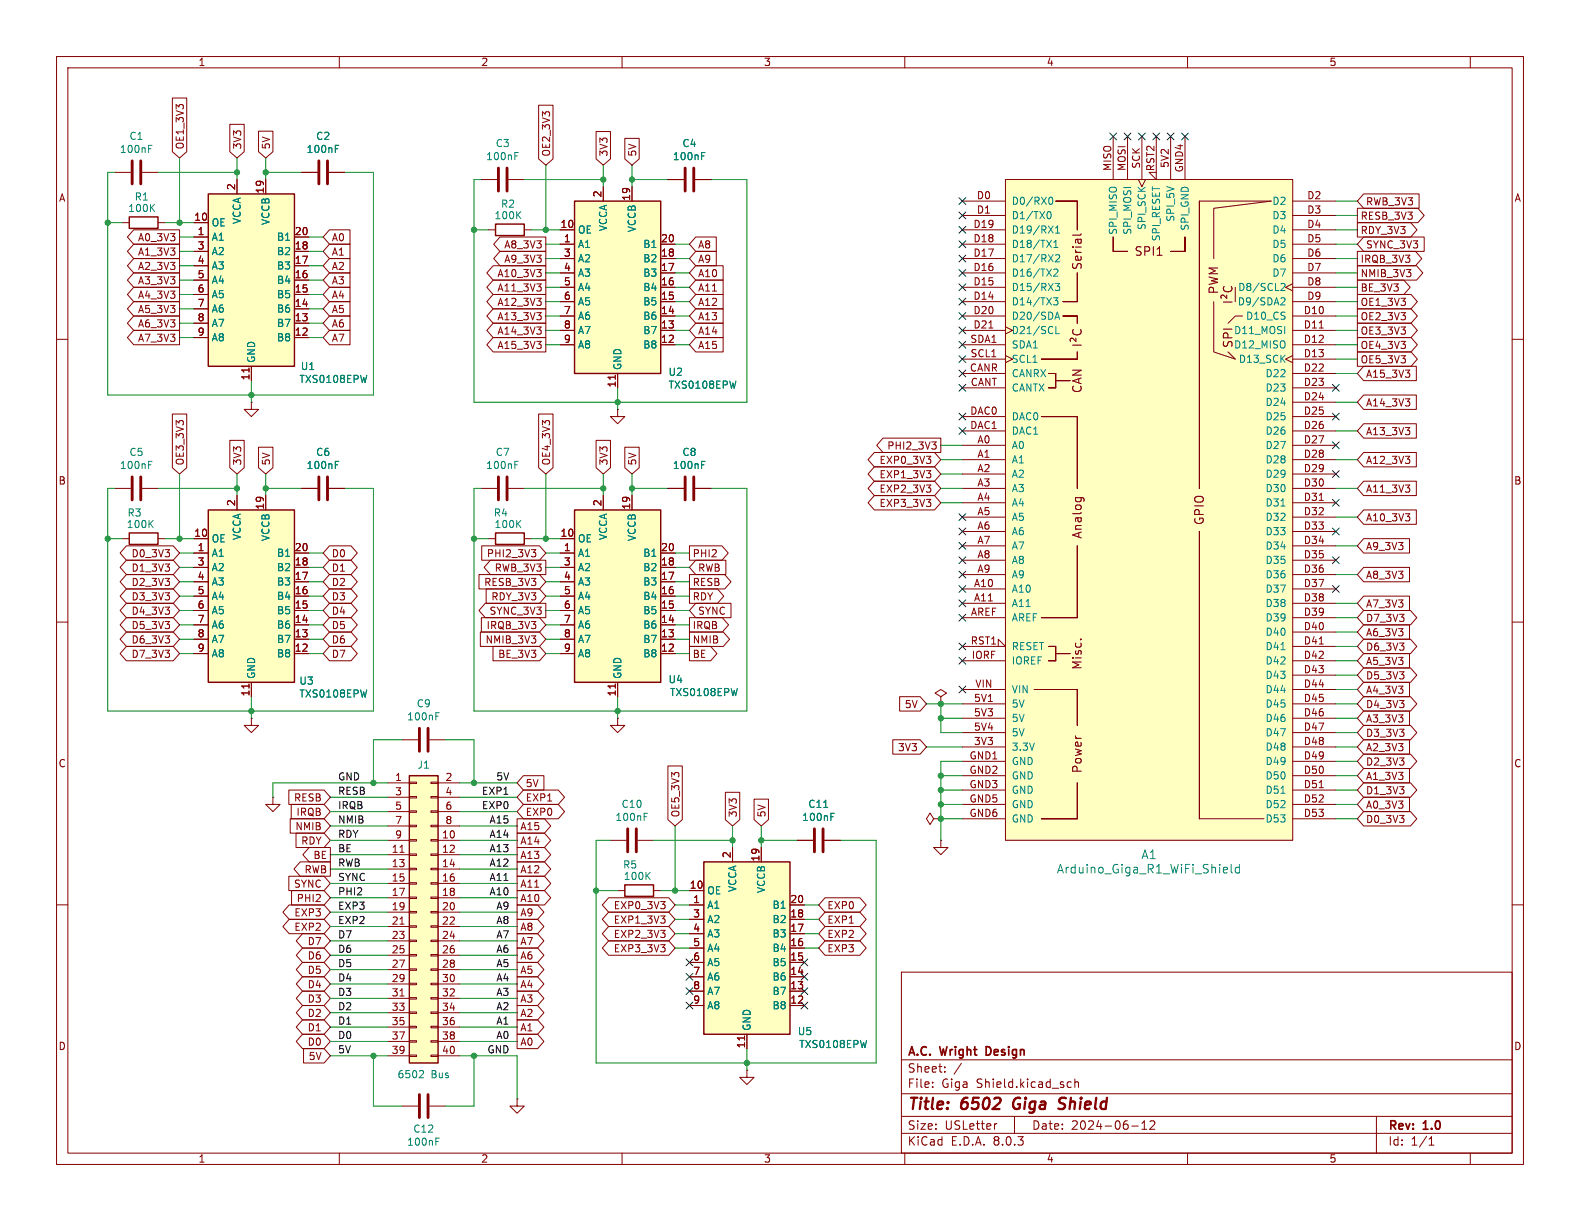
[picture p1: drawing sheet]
<svg xmlns="http://www.w3.org/2000/svg" width="279mm" height="216mm" viewBox="0 0 279 216" stroke-linecap="round" stroke-linejoin="round" font-family="sans-serif">
<defs><g id="words">
<g font-size="2.8" fill="#840000">
<text x="160.4" y="196.8">Title:</text>
<text x="170.1" y="196.8">6502</text>
<text x="180" y="196.8">Giga</text>
<text x="188.9" y="196.8">Shield</text>
</g>
<g font-size="2.1" fill="#840000">
<text x="191.5" y="47.9" transform="rotate(-90 191.5 47.9)">Serial</text>
<text x="200.5" y="45.5">SPI1</text>
<text x="215.7" y="52.2" transform="rotate(-90 215.7 52.2)">PWM</text>
<text x="191.5" y="69.7" transform="rotate(-90 191.5 69.7)">CAN</text>
<text x="191.5" y="95.4" transform="rotate(-90 191.5 95.4)">Analog</text>
<text x="213.1" y="93" transform="rotate(-90 213.1 93)">GPIO</text>
<text x="191.5" y="118.6" transform="rotate(-90 191.5 118.6)">Misc.</text>
<text x="191.5" y="136.9" transform="rotate(-90 191.5 136.9)">Power</text>
<text x="160.4" y="189.9">Sheet:</text>
<text x="160.4" y="187.1">A.C.</text>
<text x="166.4" y="187.1">Wright</text>
<text x="175" y="187.1">Design</text>
<text x="160.4" y="192.6">File:</text>
<text x="166.5" y="192.6">Giga</text>
<text x="172.7" y="192.6">Shield.kicad_sch</text>
<text x="160.4" y="202.8">KiCad</text>
<text x="160.4" y="200">Size:</text>
<text x="167.1" y="200">USLetter</text>
<text x="168.1" y="202.8">E.D.A.</text>
<text x="175.7" y="202.8">8.0.3</text>
<text x="182.4" y="200">Date:</text>
<text x="189.4" y="200">2024-06-12</text>
<text x="245.4" y="200.2">Rev:</text>
<text x="245.4" y="202.8">Id:</text>
<text x="249.5" y="202.8">1/1</text>
<text x="251.8" y="200.2">1.0</text>
</g>
<g font-size="2.1" fill="#008484">
<text x="218.2" y="61.7" transform="rotate(-90 218.2 61.7)">SPI</text>
<text x="186.8" y="154.7">Arduino_Giga_R1_WiFi_Shield</text>
<text x="201.7" y="152.1">A1</text>
</g>
<g font-size="1.8" fill="#840000">
<text x="35" y="11.9">1</text>
<text x="85" y="11.9">2</text>
<text x="135" y="11.9">3</text>
<text x="185" y="11.9">4</text>
<text x="235" y="11.9">5</text>
<text x="32.7" y="26.5" transform="rotate(-90 32.7 26.5)">OE1_3V3</text>
<text x="42.9" y="26.5" transform="rotate(-90 42.9 26.5)">3V3</text>
<text x="47.9" y="26.5" transform="rotate(-90 47.9 26.5)">5V</text>
<text x="97.5" y="27.8" transform="rotate(-90 97.5 27.8)">OE2_3V3</text>
<text x="107.6" y="27.8" transform="rotate(-90 107.6 27.8)">3V3</text>
<text x="112.7" y="27.8" transform="rotate(-90 112.7 27.8)">5V</text>
<text x="201.7" y="29.9" transform="rotate(-90 201.7 29.9)">SCK</text>
<text x="206.8" y="29.8" transform="rotate(-90 206.8 29.8)">5V2</text>
<text x="10.3" y="35.9">A</text>
<text x="41.7" y="33.7" transform="rotate(-90 41.7 33.7)">2</text>
<text x="46.7" y="34.3" transform="rotate(-90 46.7 34.3)">19</text>
<text x="106.4" y="35" transform="rotate(-90 106.4 35)">2</text>
<text x="111.5" y="35.6" transform="rotate(-90 111.5 35.6)">19</text>
<text x="172.6" y="35.3">D0</text>
<text x="196.6" y="30.3" transform="rotate(-90 196.6 30.3)">MISO</text>
<text x="199.1" y="30.3" transform="rotate(-90 199.1 30.3)">MOSI</text>
<text x="204.2" y="30.4" transform="rotate(-90 204.2 30.4)">RST2</text>
<text x="209.3" y="30.6" transform="rotate(-90 209.3 30.6)">GND4</text>
<text x="231.1" y="35.3">D2</text>
<text x="267.7" y="35.9">A</text>
<text x="34.2" y="39.1">10</text>
<text x="34.9" y="41.7">1</text>
<text x="52" y="41.7">20</text>
<text x="99" y="40.4">10</text>
<text x="172" y="40.4">D19</text>
<text x="172.6" y="37.8">D1</text>
<text x="231.1" y="37.8">D3</text>
<text x="231.1" y="40.4">D4</text>
<text x="240.5" y="39.1">RESB_3V3</text>
<text x="240.5" y="41.6">RDY_3V3</text>
<text x="241.5" y="36.5">RWB_3V3</text>
<text x="24.3" y="42.9">A0_3V3</text>
<text x="24.3" y="47.9">A2_3V3</text>
<text x="24.3" y="45.4">A1_3V3</text>
<text x="34.9" y="44.2">3</text>
<text x="34.9" y="46.7">4</text>
<text x="52" y="46.7">17</text>
<text x="52" y="44.2">18</text>
<text x="58.6" y="45.4">A1</text>
<text x="58.6" y="47.9">A2</text>
<text x="58.6" y="42.9">A0</text>
<text x="89.1" y="46.7">A9_3V3</text>
<text x="89.1" y="44.1">A8_3V3</text>
<text x="99.6" y="42.9">1</text>
<text x="99.6" y="45.5">3</text>
<text x="116.8" y="45.5">18</text>
<text x="116.8" y="42.9">20</text>
<text x="123.3" y="46.7">A9</text>
<text x="123.3" y="44.1">A8</text>
<text x="172" y="45.5">D17</text>
<text x="172" y="42.9">D18</text>
<text x="231.1" y="42.9">D5</text>
<text x="231.1" y="45.5">D6</text>
<text x="240.5" y="46.7">IRQB_3V3</text>
<text x="241.5" y="44.1">SYNC_3V3</text>
<text x="24.3" y="53">A4_3V3</text>
<text x="24.3" y="50.5">A3_3V3</text>
<text x="34.9" y="49.3">5</text>
<text x="34.9" y="51.8">6</text>
<text x="52" y="51.8">15</text>
<text x="52" y="49.3">16</text>
<text x="58.6" y="50.5">A3</text>
<text x="58.6" y="53">A4</text>
<text x="87.9" y="51.8">A11_3V3</text>
<text x="87.9" y="49.2">A10_3V3</text>
<text x="99.6" y="48">4</text>
<text x="99.6" y="50.5">5</text>
<text x="99.6" y="53.1">6</text>
<text x="116.8" y="53.1">15</text>
<text x="116.8" y="50.5">16</text>
<text x="116.8" y="48">17</text>
<text x="123.3" y="49.2">A10</text>
<text x="123.3" y="51.8">A11</text>
<text x="172" y="53.1">D14</text>
<text x="172" y="50.5">D15</text>
<text x="172" y="48">D16</text>
<text x="231.1" y="48">D7</text>
<text x="231.1" y="50.5">D8</text>
<text x="231.1" y="53.1">D9</text>
<text x="240.5" y="49.2">NMIB_3V3</text>
<text x="240.5" y="51.8">BE_3V3</text>
<text x="24.3" y="55.6">A5_3V3</text>
<text x="24.3" y="58.1">A6_3V3</text>
<text x="34.9" y="54.4">7</text>
<text x="34.9" y="56.9">8</text>
<text x="34.9" y="59.4">9</text>
<text x="52" y="59.4">12</text>
<text x="52" y="56.9">13</text>
<text x="52" y="54.4">14</text>
<text x="58.6" y="55.6">A5</text>
<text x="58.6" y="58.1">A6</text>
<text x="87.9" y="54.3">A12_3V3</text>
<text x="87.9" y="59.4">A14_3V3</text>
<text x="87.9" y="56.8">A13_3V3</text>
<text x="99.6" y="55.6">7</text>
<text x="99.6" y="58.2">8</text>
<text x="116.8" y="58.2">13</text>
<text x="116.8" y="55.6">14</text>
<text x="123.3" y="54.3">A12</text>
<text x="123.3" y="59.4">A14</text>
<text x="123.3" y="56.8">A13</text>
<text x="172" y="55.6">D20</text>
<text x="172" y="58.2">D21</text>
<text x="230.5" y="55.6">D10</text>
<text x="230.5" y="58.2">D11</text>
<text x="240.5" y="56.8">OE2_3V3</text>
<text x="240.5" y="59.4">OE3_3V3</text>
<text x="240.5" y="54.3">OE1_3V3</text>
<text x="24.3" y="60.6">A7_3V3</text>
<text x="58.6" y="60.6">A7</text>
<text x="87.9" y="61.9">A15_3V3</text>
<text x="99.6" y="60.7">9</text>
<text x="116.8" y="60.7">12</text>
<text x="123.3" y="61.9">A15</text>
<text x="171.4" y="65.8">CANR</text>
<text x="171.5" y="60.7">SDA1</text>
<text x="171.5" y="63.2">SCL1</text>
<text x="230.5" y="60.7">D12</text>
<text x="230.5" y="63.2">D13</text>
<text x="230.5" y="65.8">D22</text>
<text x="240.5" y="61.9">OE4_3V3</text>
<text x="240.5" y="64.5">OE5_3V3</text>
<text x="44.2" y="67.4" transform="rotate(-90 44.2 67.4)">11</text>
<text x="109" y="68.6" transform="rotate(-90 109 68.6)">11</text>
<text x="171.6" y="68.3">CANT</text>
<text x="230.5" y="68.3">D23</text>
<text x="230.5" y="70.9">D24</text>
<text x="241.5" y="67">A15_3V3</text>
<text x="171.5" y="73.4">DAC0</text>
<text x="171.5" y="75.9">DAC1</text>
<text x="230.5" y="73.4">D25</text>
<text x="230.5" y="75.9">D26</text>
<text x="241.5" y="77.2">A13_3V3</text>
<text x="241.5" y="72.1">A14_3V3</text>
<text x="32.7" y="82.4" transform="rotate(-90 32.7 82.4)">OE3_3V3</text>
<text x="42.9" y="82.4" transform="rotate(-90 42.9 82.4)">3V3</text>
<text x="47.9" y="82.4" transform="rotate(-90 47.9 82.4)">5V</text>
<text x="97.5" y="82.4" transform="rotate(-90 97.5 82.4)">OE4_3V3</text>
<text x="107.6" y="82.4" transform="rotate(-90 107.6 82.4)">3V3</text>
<text x="112.7" y="82.4" transform="rotate(-90 112.7 82.4)">5V</text>
<text x="155.4" y="82.2">EXP0_3V3</text>
<text x="156.8" y="79.7">PHI2_3V3</text>
<text x="172.7" y="78.5">A0</text>
<text x="172.7" y="81">A1</text>
<text x="172.7" y="83.6">A2</text>
<text x="230.5" y="78.5">D27</text>
<text x="230.5" y="81">D28</text>
<text x="230.5" y="83.6">D29</text>
<text x="241.5" y="82.2">A12_3V3</text>
<text x="10.3" y="85.9">B</text>
<text x="41.7" y="89.6" transform="rotate(-90 41.7 89.6)">2</text>
<text x="106.4" y="89.6" transform="rotate(-90 106.4 89.6)">2</text>
<text x="155.4" y="84.8">EXP1_3V3</text>
<text x="155.4" y="87.3">EXP2_3V3</text>
<text x="155.4" y="89.9">EXP3_3V3</text>
<text x="172.7" y="86.1">A3</text>
<text x="172.7" y="88.6">A4</text>
<text x="230.5" y="86.1">D30</text>
<text x="230.5" y="88.6">D31</text>
<text x="241.5" y="87.3">A11_3V3</text>
<text x="267.7" y="85.9">B</text>
<text x="34.2" y="95">10</text>
<text x="46.7" y="90.2" transform="rotate(-90 46.7 90.2)">19</text>
<text x="99" y="95">10</text>
<text x="111.5" y="90.2" transform="rotate(-90 111.5 90.2)">19</text>
<text x="172.7" y="91.2">A5</text>
<text x="172.7" y="93.7">A6</text>
<text x="230.5" y="91.2">D32</text>
<text x="230.5" y="93.7">D33</text>
<text x="241.5" y="92.4">A10_3V3</text>
<text x="23.2" y="101.3">D1_3V3</text>
<text x="23.2" y="98.7">D0_3V3</text>
<text x="34.9" y="97.5">1</text>
<text x="34.9" y="100.1">3</text>
<text x="52" y="100.1">18</text>
<text x="52" y="97.5">20</text>
<text x="58.6" y="101.3">D1</text>
<text x="58.6" y="98.7">D0</text>
<text x="86" y="98.7">PHI2_3V3</text>
<text x="87.4" y="101.3">RWB_3V3</text>
<text x="99.6" y="97.5">1</text>
<text x="99.6" y="100.1">3</text>
<text x="116.8" y="100.1">18</text>
<text x="116.8" y="97.5">20</text>
<text x="122.4" y="98.7">PHI2</text>
<text x="123.3" y="101.3">RWB</text>
<text x="172.7" y="96.3">A7</text>
<text x="172.7" y="98.8">A8</text>
<text x="172.7" y="101.3">A9</text>
<text x="230.5" y="96.3">D34</text>
<text x="230.5" y="98.8">D35</text>
<text x="230.5" y="101.3">D36</text>
<text x="241.5" y="97.5">A9_3V3</text>
<text x="23.2" y="103.8">D2_3V3</text>
<text x="23.2" y="106.4">D3_3V3</text>
<text x="34.9" y="102.6">4</text>
<text x="34.9" y="105.2">5</text>
<text x="34.9" y="107.7">6</text>
<text x="52" y="107.7">15</text>
<text x="52" y="105.2">16</text>
<text x="52" y="102.6">17</text>
<text x="58.6" y="106.4">D3</text>
<text x="58.6" y="103.8">D2</text>
<text x="85.5" y="103.8">RESB_3V3</text>
<text x="86.8" y="106.4">RDY_3V3</text>
<text x="99.6" y="102.6">4</text>
<text x="99.6" y="105.2">5</text>
<text x="99.6" y="107.7">6</text>
<text x="116.8" y="107.7">15</text>
<text x="116.8" y="105.2">16</text>
<text x="116.8" y="102.6">17</text>
<text x="122.4" y="106.4">RDY</text>
<text x="122.4" y="103.8">RESB</text>
<text x="172.1" y="103.9">A10</text>
<text x="172.1" y="106.4">A11</text>
<text x="230.5" y="103.9">D37</text>
<text x="230.5" y="106.4">D38</text>
<text x="241.5" y="102.6">A8_3V3</text>
<text x="241.5" y="107.6">A7_3V3</text>
<text x="23.2" y="108.9">D4_3V3</text>
<text x="23.2" y="114">D6_3V3</text>
<text x="23.2" y="111.4">D5_3V3</text>
<text x="34.9" y="110.2">7</text>
<text x="34.9" y="112.8">8</text>
<text x="52" y="112.8">13</text>
<text x="52" y="110.2">14</text>
<text x="58.6" y="108.9">D4</text>
<text x="58.6" y="114">D6</text>
<text x="58.6" y="111.4">D5</text>
<text x="85.8" y="114">NMIB_3V3</text>
<text x="85.9" y="111.4">IRQB_3V3</text>
<text x="86.5" y="108.9">SYNC_3V3</text>
<text x="99.6" y="110.2">7</text>
<text x="99.6" y="112.8">8</text>
<text x="116.8" y="112.8">13</text>
<text x="116.8" y="110.2">14</text>
<text x="122.4" y="114">NMIB</text>
<text x="122.4" y="111.4">IRQB</text>
<text x="123.3" y="108.9">SYNC</text>
<text x="171.6" y="109">AREF</text>
<text x="230.5" y="109">D39</text>
<text x="230.5" y="111.5">D40</text>
<text x="241.5" y="112.7">A6_3V3</text>
<text x="241.5" y="110.2">D7_3V3</text>
<text x="23.2" y="116.5">D7_3V3</text>
<text x="34.9" y="115.3">9</text>
<text x="52" y="115.3">12</text>
<text x="58.6" y="116.5">D7</text>
<text x="88" y="116.5">BE_3V3</text>
<text x="99.6" y="115.3">9</text>
<text x="116.8" y="115.3">12</text>
<text x="122.4" y="116.5">BE</text>
<text x="171.6" y="114">RST1</text>
<text x="171.7" y="116.6">IORF</text>
<text x="230.5" y="114">D41</text>
<text x="230.5" y="116.6">D42</text>
<text x="230.5" y="119.1">D43</text>
<text x="241.5" y="115.3">D6_3V3</text>
<text x="241.5" y="117.8">A5_3V3</text>
<text x="44.2" y="123.2" transform="rotate(-90 44.2 123.2)">11</text>
<text x="109" y="123.2" transform="rotate(-90 109 123.2)">11</text>
<text x="159.9" y="125.4">5V</text>
<text x="172.1" y="124.2">5V1</text>
<text x="172.4" y="121.7">VIN</text>
<text x="230.5" y="121.7">D44</text>
<text x="230.5" y="124.2">D45</text>
<text x="241.5" y="122.9">A4_3V3</text>
<text x="241.5" y="125.4">D4_3V3</text>
<text x="241.5" y="120.3">D5_3V3</text>
<text x="172.1" y="131.8">3V3</text>
<text x="172.1" y="126.7">5V3</text>
<text x="172.1" y="129.3">5V4</text>
<text x="230.5" y="126.7">D46</text>
<text x="230.5" y="129.3">D47</text>
<text x="230.5" y="131.8">D48</text>
<text x="241.5" y="130.5">D3_3V3</text>
<text x="241.5" y="128">A3_3V3</text>
<text x="10.3" y="135.9">C</text>
<text x="158.7" y="133">3V3</text>
<text x="171.3" y="134.4">GND1</text>
<text x="171.3" y="136.9">GND2</text>
<text x="230.5" y="134.4">D49</text>
<text x="230.5" y="136.9">D50</text>
<text x="241.5" y="133">A2_3V3</text>
<text x="241.5" y="135.6">D2_3V3</text>
<text x="267.7" y="135.9">C</text>
<text x="51.9" y="141.9">RESB</text>
<text x="69.8" y="138.2">1</text>
<text x="69.8" y="140.7">3</text>
<text x="69.8" y="143.3">5</text>
<text x="78.7" y="138.2">2</text>
<text x="78.7" y="140.7">4</text>
<text x="78.7" y="143.3">6</text>
<text x="92.9" y="139.4">5V</text>
<text x="92.9" y="141.9">EXP1</text>
<text x="171.3" y="139.4">GND3</text>
<text x="171.3" y="142">GND5</text>
<text x="230.5" y="139.4">D51</text>
<text x="230.5" y="142">D52</text>
<text x="241.5" y="138.1">A1_3V3</text>
<text x="241.5" y="143.2">A0_3V3</text>
<text x="241.5" y="140.7">D1_3V3</text>
<text x="52.1" y="147">NMIB</text>
<text x="52.3" y="144.5">IRQB</text>
<text x="53.2" y="149.5">RDY</text>
<text x="69.8" y="145.8">7</text>
<text x="69.8" y="148.3">9</text>
<text x="78.1" y="148.3">10</text>
<text x="78.7" y="145.8">8</text>
<text x="91.9" y="147">A15</text>
<text x="91.9" y="149.5">A14</text>
<text x="92.9" y="144.5">EXP0</text>
<text x="120.3" y="144.6" transform="rotate(-90 120.3 144.6)">OE5_3V3</text>
<text x="130.5" y="144.6" transform="rotate(-90 130.5 144.6)">3V3</text>
<text x="135.6" y="144.6" transform="rotate(-90 135.6 144.6)">5V</text>
<text x="171.3" y="144.5">GND6</text>
<text x="230.5" y="144.5">D53</text>
<text x="241.5" y="145.7">D0_3V3</text>
<text x="53.7" y="154.6">RWB</text>
<text x="55.3" y="152.1">BE</text>
<text x="69.2" y="150.9">11</text>
<text x="69.2" y="153.4">13</text>
<text x="69.2" y="156">15</text>
<text x="78.1" y="150.9">12</text>
<text x="78.1" y="153.4">14</text>
<text x="78.1" y="156">16</text>
<text x="91.9" y="152.1">A13</text>
<text x="91.9" y="154.6">A12</text>
<text x="129.3" y="151.8" transform="rotate(-90 129.3 151.8)">2</text>
<text x="134.4" y="152.4" transform="rotate(-90 134.4 152.4)">19</text>
<text x="51.9" y="157.2">SYNC</text>
<text x="52.4" y="159.7">PHI2</text>
<text x="69.2" y="158.5">17</text>
<text x="69.2" y="161">19</text>
<text x="78.1" y="158.5">18</text>
<text x="78.1" y="161">20</text>
<text x="91.9" y="159.7">A10</text>
<text x="91.9" y="157.2">A11</text>
<text x="108.4" y="161">EXP0_3V3</text>
<text x="121.9" y="157.2">10</text>
<text x="122.5" y="159.8">1</text>
<text x="139.7" y="159.8">20</text>
<text x="146.2" y="161">EXP0</text>
<text x="52" y="162.2">EXP3</text>
<text x="52" y="164.8">EXP2</text>
<text x="54.3" y="167.3">D7</text>
<text x="69.2" y="163.6">21</text>
<text x="69.2" y="166.1">23</text>
<text x="78.1" y="163.6">22</text>
<text x="78.1" y="166.1">24</text>
<text x="91.9" y="167.3">A7</text>
<text x="91.9" y="164.8">A8</text>
<text x="91.9" y="162.2">A9</text>
<text x="108.4" y="163.5">EXP1_3V3</text>
<text x="108.4" y="166.1">EXP2_3V3</text>
<text x="122.5" y="162.3">3</text>
<text x="122.5" y="164.8">4</text>
<text x="122.5" y="167.4">5</text>
<text x="139.7" y="167.4">16</text>
<text x="139.7" y="164.8">17</text>
<text x="139.7" y="162.3">18</text>
<text x="146.2" y="163.5">EXP1</text>
<text x="146.2" y="166.1">EXP2</text>
<text x="54.3" y="172.4">D5</text>
<text x="54.3" y="169.9">D6</text>
<text x="69.2" y="168.7">25</text>
<text x="69.2" y="171.2">27</text>
<text x="69.2" y="173.7">29</text>
<text x="78.1" y="168.7">26</text>
<text x="78.1" y="171.2">28</text>
<text x="78.1" y="173.7">30</text>
<text x="91.9" y="169.9">A6</text>
<text x="91.9" y="172.4">A5</text>
<text x="108.4" y="168.6">EXP3_3V3</text>
<text x="122.5" y="169.9">6</text>
<text x="122.5" y="172.5">7</text>
<text x="139.7" y="172.5">14</text>
<text x="139.7" y="169.9">15</text>
<text x="146.2" y="168.6">EXP3</text>
<text x="54.3" y="174.9">D4</text>
<text x="54.3" y="177.5">D3</text>
<text x="69.2" y="176.3">31</text>
<text x="69.2" y="178.8">33</text>
<text x="78.1" y="176.3">32</text>
<text x="78.1" y="178.8">34</text>
<text x="91.9" y="177.5">A3</text>
<text x="91.9" y="174.9">A4</text>
<text x="122.5" y="175">8</text>
<text x="122.5" y="177.5">9</text>
<text x="139.7" y="177.5">12</text>
<text x="139.7" y="175">13</text>
<text x="10.3" y="185.9">D</text>
<text x="54.3" y="185.1">D0</text>
<text x="54.3" y="180">D2</text>
<text x="54.3" y="182.6">D1</text>
<text x="69.2" y="181.4">35</text>
<text x="69.2" y="183.9">37</text>
<text x="78.1" y="181.4">36</text>
<text x="78.1" y="183.9">38</text>
<text x="91.9" y="180">A2</text>
<text x="91.9" y="185.1">A0</text>
<text x="91.9" y="182.6">A1</text>
<text x="131.8" y="185.5" transform="rotate(-90 131.8 185.5)">11</text>
<text x="267.7" y="185.9">D</text>
<text x="54.5" y="187.6">5V</text>
<text x="69.2" y="186.4">39</text>
<text x="78.1" y="186.4">40</text>
<text x="35" y="205.8">1</text>
<text x="85" y="205.8">2</text>
<text x="135" y="205.8">3</text>
<text x="185" y="205.8">4</text>
<text x="235" y="205.8">5</text>
</g>
<g font-size="1.8" fill="#008484">
<text x="21.1" y="27.3">100nF</text>
<text x="22.8" y="24.9">C1</text>
<text x="54.1" y="27.3">100nF</text>
<text x="55.8" y="24.9">C2</text>
<text x="85.9" y="28.5">100nF</text>
<text x="87.6" y="26.2">C3</text>
<text x="118.9" y="28.5">100nF</text>
<text x="120.6" y="26.2">C4</text>
<text x="23.7" y="35.7">R1</text>
<text x="22.6" y="37.7">100K</text>
<text x="37.3" y="40.2">OE</text>
<text x="42.8" y="39.7" transform="rotate(-90 42.8 39.7)">VCCA</text>
<text x="47.9" y="39.9" transform="rotate(-90 47.9 39.9)">VCCB</text>
<text x="87.3" y="39">100K</text>
<text x="88.5" y="36.9">R2</text>
<text x="102.1" y="41.5">OE</text>
<text x="107.5" y="41" transform="rotate(-90 107.5 41)">VCCA</text>
<text x="112.6" y="41.2" transform="rotate(-90 112.6 41.2)">VCCB</text>
<text x="178.8" y="36.4">D0/RX0</text>
<text x="178.8" y="39">D1/TX0</text>
<text x="178.8" y="41.5">D19/RX1</text>
<text x="197.7" y="41.6" transform="rotate(-90 197.7 41.6)">SPI_MISO</text>
<text x="200.3" y="41.6" transform="rotate(-90 200.3 41.6)">SPI_MOSI</text>
<text x="202.8" y="40.8" transform="rotate(-90 202.8 40.8)">SPI_SCK</text>
<text x="207.9" y="39.3" transform="rotate(-90 207.9 39.3)">SPI_5V</text>
<text x="210.4" y="40.9" transform="rotate(-90 210.4 40.9)">SPI_GND</text>
<text x="224.9" y="36.4">D2</text>
<text x="224.9" y="39">D3</text>
<text x="224.9" y="41.5">D4</text>
<text x="37.3" y="42.8">A1</text>
<text x="37.3" y="45.3">A2</text>
<text x="37.3" y="47.9">A3</text>
<text x="48.9" y="47.9">B3</text>
<text x="48.9" y="45.3">B2</text>
<text x="48.9" y="42.8">B1</text>
<text x="102.1" y="44">A1</text>
<text x="102.1" y="46.6">A2</text>
<text x="113.6" y="46.6">B2</text>
<text x="113.6" y="44">B1</text>
<text x="178.8" y="46.6">D17/RX2</text>
<text x="178.8" y="44">D18/TX1</text>
<text x="205.3" y="42.8" transform="rotate(-90 205.3 42.8)">SPI_RESET</text>
<text x="224.9" y="44">D5</text>
<text x="224.9" y="46.6">D6</text>
<text x="37.3" y="50.4">A4</text>
<text x="37.3" y="52.9">A5</text>
<text x="48.9" y="52.9">B5</text>
<text x="48.9" y="50.4">B4</text>
<text x="102.1" y="49.1">A3</text>
<text x="102.1" y="51.7">A4</text>
<text x="113.6" y="51.7">B4</text>
<text x="113.6" y="49.1">B3</text>
<text x="178.8" y="51.7">D15/RX3</text>
<text x="178.8" y="49.1">D16/TX2</text>
<text x="218.9" y="51.7">D8/SCL2</text>
<text x="224.9" y="49.1">D7</text>
<text x="37.3" y="55.5">A6</text>
<text x="37.3" y="58">A7</text>
<text x="48.9" y="58">B7</text>
<text x="48.9" y="55.5">B6</text>
<text x="102.1" y="54.2">A5</text>
<text x="102.1" y="56.7">A6</text>
<text x="102.1" y="59.3">A7</text>
<text x="113.6" y="59.3">B7</text>
<text x="113.6" y="56.7">B6</text>
<text x="113.6" y="54.2">B5</text>
<text x="178.8" y="54.2">D14/TX3</text>
<text x="178.8" y="56.7">D20/SDA</text>
<text x="178.8" y="59.3">D21/SCL</text>
<text x="218.1" y="59.3">D11_MOSI</text>
<text x="218.8" y="54.2">D9/SDA2</text>
<text x="220.2" y="56.7">D10_CS</text>
<text x="37.3" y="60.6">A8</text>
<text x="45.3" y="64.3" transform="rotate(-90 45.3 64.3)">GND</text>
<text x="48.9" y="60.6">B8</text>
<text x="53.1" y="65.6">U1</text>
<text x="102.1" y="61.8">A8</text>
<text x="110.1" y="65.5" transform="rotate(-90 110.1 65.5)">GND</text>
<text x="113.6" y="61.8">B8</text>
<text x="178.8" y="64.4">SCL1</text>
<text x="178.8" y="61.8">SDA1</text>
<text x="218.1" y="61.8">D12_MISO</text>
<text x="219" y="64.4">D13_SCK</text>
<text x="52.8" y="67.9">TXS0108EPW</text>
<text x="118.1" y="66.6">U2</text>
<text x="118.1" y="68.9">TXS0108EPW</text>
<text x="178.8" y="66.9">CANRX</text>
<text x="178.8" y="69.4">CANTX</text>
<text x="223.7" y="66.9">D22</text>
<text x="223.7" y="69.4">D23</text>
<text x="223.7" y="72">D24</text>
<text x="178.8" y="74.5">DAC0</text>
<text x="178.8" y="77.1">DAC1</text>
<text x="223.7" y="74.5">D25</text>
<text x="223.7" y="77.1">D26</text>
<text x="21.1" y="83.1">100nF</text>
<text x="22.8" y="80.8">C5</text>
<text x="54.1" y="83.1">100nF</text>
<text x="55.8" y="80.8">C6</text>
<text x="85.9" y="83.1">100nF</text>
<text x="87.6" y="80.8">C7</text>
<text x="118.9" y="83.1">100nF</text>
<text x="120.6" y="80.8">C8</text>
<text x="178.8" y="79.6">A0</text>
<text x="178.8" y="82.1">A1</text>
<text x="223.7" y="79.6">D27</text>
<text x="223.7" y="82.1">D28</text>
<text x="178.8" y="84.7">A2</text>
<text x="178.8" y="87.2">A3</text>
<text x="178.8" y="89.8">A4</text>
<text x="223.7" y="84.7">D29</text>
<text x="223.7" y="87.2">D30</text>
<text x="223.7" y="89.8">D31</text>
<text x="22.3" y="93.6">100K</text>
<text x="22.5" y="91.5">R3</text>
<text x="42.8" y="95.6" transform="rotate(-90 42.8 95.6)">VCCA</text>
<text x="47.9" y="95.8" transform="rotate(-90 47.9 95.8)">VCCB</text>
<text x="87.2" y="91.5">R4</text>
<text x="87.3" y="93.6">100K</text>
<text x="107.5" y="95.6" transform="rotate(-90 107.5 95.6)">VCCA</text>
<text x="112.6" y="95.8" transform="rotate(-90 112.6 95.8)">VCCB</text>
<text x="178.8" y="92.3">A5</text>
<text x="178.8" y="94.8">A6</text>
<text x="223.7" y="92.3">D32</text>
<text x="223.7" y="94.8">D33</text>
<text x="37.3" y="98.7">A1</text>
<text x="37.3" y="96.1">OE</text>
<text x="37.3" y="101.2">A2</text>
<text x="48.9" y="101.2">B2</text>
<text x="48.9" y="98.7">B1</text>
<text x="102.1" y="98.7">A1</text>
<text x="102.1" y="96.1">OE</text>
<text x="102.1" y="101.2">A2</text>
<text x="113.6" y="101.2">B2</text>
<text x="113.6" y="98.7">B1</text>
<text x="178.8" y="97.4">A7</text>
<text x="178.8" y="99.9">A8</text>
<text x="223.7" y="97.4">D34</text>
<text x="223.7" y="99.9">D35</text>
<text x="37.3" y="103.7">A3</text>
<text x="37.3" y="106.3">A4</text>
<text x="48.9" y="106.3">B4</text>
<text x="48.9" y="103.7">B3</text>
<text x="102.1" y="103.7">A3</text>
<text x="102.1" y="106.3">A4</text>
<text x="113.6" y="106.3">B4</text>
<text x="113.6" y="103.7">B3</text>
<text x="178.8" y="105">A10</text>
<text x="178.8" y="107.5">A11</text>
<text x="178.8" y="102.5">A9</text>
<text x="223.7" y="102.5">D36</text>
<text x="223.7" y="105">D37</text>
<text x="223.7" y="107.5">D38</text>
<text x="37.3" y="108.8">A5</text>
<text x="37.3" y="111.4">A6</text>
<text x="37.3" y="113.9">A7</text>
<text x="48.9" y="113.9">B7</text>
<text x="48.9" y="111.4">B6</text>
<text x="48.9" y="108.8">B5</text>
<text x="102.1" y="108.8">A5</text>
<text x="102.1" y="111.4">A6</text>
<text x="102.1" y="113.9">A7</text>
<text x="113.6" y="113.9">B7</text>
<text x="113.6" y="111.4">B6</text>
<text x="113.6" y="108.8">B5</text>
<text x="178.8" y="110.1">AREF</text>
<text x="223.7" y="110.1">D39</text>
<text x="223.7" y="112.6">D40</text>
<text x="37.3" y="116.4">A8</text>
<text x="48.9" y="116.4">B8</text>
<text x="102.1" y="116.4">A8</text>
<text x="113.6" y="116.4">B8</text>
<text x="178.8" y="117.7">IOREF</text>
<text x="178.8" y="115.2">RESET</text>
<text x="223.7" y="115.2">D41</text>
<text x="223.7" y="117.7">D42</text>
<text x="45.3" y="120.1" transform="rotate(-90 45.3 120.1)">GND</text>
<text x="52.8" y="121.3">U3</text>
<text x="52.8" y="123.5">TXS0108EPW</text>
<text x="73.6" y="125.3">C9</text>
<text x="110.1" y="120.1" transform="rotate(-90 110.1 120.1)">GND</text>
<text x="118.1" y="121">U4</text>
<text x="118.4" y="123.3">TXS0108EPW</text>
<text x="178.8" y="125.3">5V</text>
<text x="178.8" y="122.8">VIN</text>
<text x="223.7" y="120.2">D43</text>
<text x="223.7" y="122.8">D44</text>
<text x="223.7" y="125.3">D45</text>
<text x="71.9" y="127.6">100nF</text>
<text x="178.8" y="127.9">5V</text>
<text x="178.8" y="130.4">5V</text>
<text x="223.7" y="127.9">D46</text>
<text x="223.7" y="130.4">D47</text>
<text x="73.7" y="136.1">J1</text>
<text x="178.8" y="132.9">3.3V</text>
<text x="178.8" y="135.5">GND</text>
<text x="223.7" y="132.9">D48</text>
<text x="223.7" y="135.5">D49</text>
<text x="109.8" y="143.1">C10</text>
<text x="142.8" y="143.1">C11</text>
<text x="178.8" y="138">GND</text>
<text x="178.8" y="140.6">GND</text>
<text x="178.8" y="143.1">GND</text>
<text x="223.7" y="138">D50</text>
<text x="223.7" y="140.6">D51</text>
<text x="223.7" y="143.1">D52</text>
<text x="108.7" y="145.4">100nF</text>
<text x="141.7" y="145.4">100nF</text>
<text x="178.8" y="145.6">GND</text>
<text x="223.7" y="145.6">D53</text>
<text x="110.1" y="153.8">R5</text>
<text x="110.2" y="155.8">100K</text>
<text x="125" y="160.9">A1</text>
<text x="125" y="158.3">OE</text>
<text x="130.4" y="157.8" transform="rotate(-90 130.4 157.8)">VCCA</text>
<text x="135.5" y="158" transform="rotate(-90 135.5 158)">VCCB</text>
<text x="136.5" y="160.9">B1</text>
<text x="125" y="163.4">A2</text>
<text x="125" y="166">A3</text>
<text x="136.5" y="166">B3</text>
<text x="136.5" y="163.4">B2</text>
<text x="125" y="168.5">A4</text>
<text x="125" y="171">A5</text>
<text x="125" y="173.6">A6</text>
<text x="136.5" y="173.6">B6</text>
<text x="136.5" y="171">B5</text>
<text x="136.5" y="168.5">B4</text>
<text x="125" y="176.1">A7</text>
<text x="125" y="178.7">A8</text>
<text x="136.5" y="178.7">B8</text>
<text x="136.5" y="176.1">B7</text>
<text x="132.9" y="182.4" transform="rotate(-90 132.9 182.4)">GND</text>
<text x="141" y="183.2">U5</text>
<text x="141.2" y="185.5">TXS0108EPW</text>
<text x="70.2" y="190.9">6502</text>
<text x="76.2" y="190.9">Bus</text>
<text x="71.9" y="202.8">100nF</text>
<text x="73" y="200.5">C12</text>
</g>
<g font-size="1.8">
<text x="59.7" y="140.6">RESB</text>
<text x="59.7" y="138.1">GND</text>
<text x="59.7" y="143.2">IRQB</text>
<text x="85.1" y="140.6">EXP1</text>
<text x="85.1" y="143.2">EXP0</text>
<text x="87.7" y="138.1">5V</text>
<text x="59.7" y="148.2">RDY</text>
<text x="59.7" y="145.7">NMIB</text>
<text x="86.5" y="145.7">A15</text>
<text x="86.5" y="148.2">A14</text>
<text x="59.7" y="150.8">BE</text>
<text x="59.7" y="153.3">RWB</text>
<text x="59.7" y="155.9">SYNC</text>
<text x="86.5" y="153.3">A12</text>
<text x="86.5" y="150.8">A13</text>
<text x="86.5" y="155.9">A11</text>
<text x="59.7" y="160.9">EXP3</text>
<text x="59.7" y="158.4">PHI2</text>
<text x="86.5" y="158.4">A10</text>
<text x="87.7" y="160.9">A9</text>
<text x="59.7" y="163.5">EXP2</text>
<text x="59.7" y="166">D7</text>
<text x="87.7" y="166">A7</text>
<text x="87.7" y="163.5">A8</text>
<text x="59.7" y="168.6">D6</text>
<text x="59.7" y="171.1">D5</text>
<text x="59.7" y="173.6">D4</text>
<text x="87.7" y="168.6">A6</text>
<text x="87.7" y="173.6">A4</text>
<text x="87.7" y="171.1">A5</text>
<text x="59.7" y="178.7">D2</text>
<text x="59.7" y="176.2">D3</text>
<text x="87.7" y="178.7">A2</text>
<text x="87.7" y="176.2">A3</text>
<text x="59.7" y="181.3">D1</text>
<text x="59.7" y="183.8">D0</text>
<text x="87.7" y="181.3">A1</text>
<text x="87.7" y="183.8">A0</text>
<text x="59.7" y="186.3">5V</text>
<text x="86.1" y="186.3">GND</text>
</g>
</g></defs>
<g fill="none" stroke="#840000" stroke-width=".18">
<path d="M10 10h259.4v195.9h-259.4zM12 12h255.4v191.9h-255.4zM60 10v2M110 10v2M160 10v2M210 10v2M260 10v2M10 60h2M267.4 60h2M109.2 72.4v1.3h1.3l-1.3 1.2-1.3-1.2h1.3M109.2 72.4h.1M10 110h2"/>
<path d="M267.4 110h2M10 160h2M48.3 141v1.2h1.2l-1.2 1.3-1.3-1.3h1.3M48.3 141h.1M267.4 160h2M159.4 171.9h108v32h-108zM159.4 197.4h108M159.4 193.4h108M159.4 187.4h108M164.9 192.1v.2M164.9 191.4v.1M167.1 189.4v.2"/>
<path d="M167.1 188.7v.1M170 188l-1.3 1.9M176.3 198.7l-.3 .1M179.4 197.4v3M188.9 192.2h.5M188.9 191.4h.5M190.1 191.4l.2-.1 .3 .1 .1 .9M190.1 190.8v1.5M200.1 199.1h1.2M201.9 199.7h.9M201.9 198.6l.5-.4v1.5M203.4 198.3l.5-.1 .2 .1 .1 .3-.9 1.1h.9"/>
<path d="M243.4 197.4v6.5M60 203.9v2M110 203.9v2M159.4 200.4h108M160 203.9v2M210 203.9v2M252.7 202.5h.9M252.7 201.4l.4-.4v1.5M260 203.9v2"/>
</g>
<path d="M179.4 194.4a1.27 1.27 0 0 0 0 1.6M188.2 195.9a.85 .85 0 0 1-1.1 .1M188.2 194.1l-.6 .1a.46 .46 0 0 0-.3 .5 .46 .46 0 0 0 .3 .4l.6 .1" fill="none" stroke="#840000" stroke-width=".4"/>
<path d="M174.7 185.1h-.3v1.5h.3" fill="none" stroke="#840000" stroke-width=".3"/>
<path d="M124.5 152.4h15.2v30.5h-15.2z" fill="#ffffc2"/>
<path d="M110.5 156.5h5.1v2h-5.1zM124.5 152.4h15.2v30.5h-15.2z" fill="none" stroke="#840000" stroke-width=".25"/>
<g fill="none" stroke="#840000" stroke-width=".18">
<path d="M118.1 86.4h2.8M122.9 86.4h2.8M109.2 157.5h1.3M115.6 157.5h1.2M121.9 157.5h2.6M129.5 149.9v2.5M134.6 149.9v2.5M121.9 160h2.6M121.9 177.8h2.6M121.9 175.3h2.6M121.9 172.7h2.6M121.9 170.2h2.6"/>
<path d="M121.9 167.6h2.6M121.9 165.1h2.6M121.9 162.6h2.6M139.7 160h2.5M139.7 177.8h2.5M139.7 175.3h2.5M139.7 172.7h2.5M139.7 170.2h2.5M139.7 167.6h2.5M139.7 165.1h2.5M139.7 162.6h2.5M131.7 183.2v.7"/>
<path d="M132.1 182.9v2.5"/>
</g>
<path d="M124.1 82.2h.4M124.1 81.6h.6M114.4 154.8l.6 .7M115 154.2l-.8 .8M153.2 184l-.3 1.2" fill="none" stroke="#008484" stroke-width=".18"/>
<path d="M121.2 84.3v4.1M122.7 84.3v4.1" fill="none" stroke="#840000" stroke-width=".51"/>
<path d="M101.6 90.2h15.2v30.5h-15.2z" fill="#ffffc2"/>
<path d="M101.6 90.2h15.2v30.5h-15.2z" fill="none" stroke="#840000" stroke-width=".25"/>
<g fill="none" stroke="#840000" stroke-width=".18">
<path d="M99.1 97.8h2.5M99.1 95.3h2.5M106.7 87.6v2.6M111.8 87.6v2.6M116.8 97.8h2.6M99.1 115.6h2.5M99.1 113h2.5M99.1 110.5h2.5M99.1 108h2.5M99.1 105.4h2.5M99.1 102.9h2.5M99.1 100.3h2.5"/>
<path d="M116.8 115.6h2.6M116.8 113h2.6M116.8 110.5h2.6M116.8 108h2.6M116.8 105.4h2.6M116.8 102.9h2.6M116.8 100.3h2.6M44.4 127v1.3h1.3l-1.3 1.2-1.2-1.2h1.2M44.4 127h.1M108.8 121v.7M109.2 120.7v2.5M132.1 189.2v1.3h1.2l-1.2 1.3-1.3-1.3h1.3"/>
<path d="M132.1 189.2h.1"/>
</g>
<path d="M130.4 121.7l-.3 1.3" fill="none" stroke="#008484" stroke-width=".18"/>
<path d="M72.4 137.2h5.1v50.8h-5.1z" fill="#ffffc2"/>
<g fill="none" stroke="#840000" stroke-width=".18">
<path d="M68.6 138.4h3.8M71.1 130.8h2.8M72.4 138.3h1.3v.3h-1.3zM75.9 130.8h2.8M76.2 138.3h1.3v.3h-1.3zM77.5 138.4h3.8M109.2 127v1.3h1.3l-1.3 1.2-1.3-1.2h1.3M109.2 127h.1M166.4 123.2l1-.6-1-.7-1 .7 1 .6v1.3M166.4 124.5h.1M68.6 148.6h3.8M68.6 151.1h3.8"/>
<path d="M68.6 153.7h3.8M68.6 156.2h3.8M68.6 158.8h3.8M68.6 141h3.8M68.6 143.5h3.8M68.6 146.1h3.8M70.7 150.7h.8M72.4 158.6h1.3v.3h-1.3zM72.4 156.1h1.3v.2h-1.3zM72.4 153.5h1.3v.3h-1.3zM72.4 151h1.3v.3h-1.3zM72.4 148.5h1.3v.2h-1.3z"/>
<path d="M72.4 145.9h1.3v.3h-1.3zM72.4 143.4h1.3v.2h-1.3zM72.4 140.8h1.3v.3h-1.3zM76.2 158.6h1.3v.3h-1.3zM76.2 156.1h1.3v.2h-1.3zM76.2 153.5h1.3v.3h-1.3zM76.2 151h1.3v.3h-1.3zM76.2 148.5h1.3v.2h-1.3zM76.2 145.9h1.3v.3h-1.3zM76.2 143.4h1.3v.2h-1.3zM76.2 140.8h1.3v.3h-1.3zM77.5 148.6h3.8"/>
<path d="M77.5 151.1h3.8M77.5 153.7h3.8M77.5 156.2h3.8M77.5 158.8h3.8M77.5 141h3.8M77.5 143.5h3.8M77.5 146.1h3.8M107.9 148.6h2.8M112.8 148.6h2.8M141 148.6h2.8M145.8 148.6h2.8M165.1 144.8l-.6-1-.7 1 .7 1 .6-1h1.3"/>
<path d="M166.4 144.8h.1M166.4 148.6v1.3h1.2l-1.2 1.2-1.3-1.2h1.3M166.4 148.6h.1M68.6 161.3h3.8M68.6 163.8h3.8M68.6 166.4h3.8M68.6 168.9h3.8M68.6 171.5h3.8M68.6 174h3.8M68.6 176.5h3.8M68.6 179.1h3.8M70.7 163.4h.8"/>
<path d="M70.7 176.1h.8M72.4 178.9h1.3v.3h-1.3zM72.4 176.4h1.3v.3h-1.3zM72.4 173.9h1.3v.2h-1.3zM72.4 171.3h1.3v.3h-1.3zM72.4 168.8h1.3v.2h-1.3zM72.4 166.2h1.3v.3h-1.3zM72.4 163.7h1.3v.3h-1.3zM72.4 161.2h1.3v.2h-1.3zM76.2 178.9h1.3v.3h-1.3zM76.2 176.4h1.3v.3h-1.3zM76.2 173.9h1.3v.2h-1.3z"/>
<path d="M76.2 171.3h1.3v.3h-1.3zM76.2 168.8h1.3v.2h-1.3zM76.2 166.2h1.3v.3h-1.3zM76.2 163.7h1.3v.3h-1.3zM76.2 161.2h1.3v.2h-1.3zM77.5 161.3h3.8M77.5 163.8h3.8M77.5 166.4h3.8M77.5 168.9h3.8M77.5 171.5h3.8M77.5 174h3.8M77.5 176.5h3.8"/>
<path d="M77.5 179.1h3.8M68.6 181.6h3.8M68.6 184.2h3.8M68.6 186.7h3.8M71.1 195.6h2.8M72.4 186.6h1.3v.2h-1.3zM72.4 184h1.3v.3h-1.3zM72.4 181.5h1.3v.2h-1.3zM75.9 195.6h2.8M76.2 186.6h1.3v.2h-1.3zM76.2 184h1.3v.3h-1.3zM76.2 181.5h1.3v.2h-1.3z"/>
<path d="M77.5 181.6h3.8M77.5 184.2h3.8M77.5 186.7h3.8M91.4 194.3v1.3h1.3l-1.3 1.3-1.2-1.3h1.2M91.4 194.3h.1"/>
</g>
<path d="M72.4 137.2h5.1v50.8h-5.1z" fill="none" stroke="#840000" stroke-width=".25"/>
<path d="M77.1 126.6h.4M77.1 126h.6M113.9 144.4h.4M113.9 143.8h.6M145.7 142.8h.7M146.9 144.4h.5M146.9 143.8h.6M74.7 189.3l.2 .2-.1 .3-.7 .8h.8M77.1 201.8h.4M77.1 201.2h.6" fill="none" stroke="#008484" stroke-width=".18"/>
<path d="M74.2 128.8v4M75.7 128.8v4M111 146.6v4M112.5 146.6v4M144 146.6v4M145.5 146.6v4M74.2 193.5v4.1M75.7 193.5v4.1" fill="none" stroke="#840000" stroke-width=".51"/>
<path d="M101.6 35.6h15.2v30.4h-15.2z" fill="#ffffc2"/>
<path d="M22.9 38.4h5v2h-5zM87.6 39.6h5.1v2.1h-5.1zM101.6 35.6h15.2v30.4h-15.2zM87.6 94.2h5.1v2.1h-5.1z" fill="none" stroke="#840000" stroke-width=".25"/>
<g fill="none" stroke="#840000" stroke-width=".18">
<path d="M20.3 30.5h2.8M21.6 39.4h1.3M25.1 30.5h2.8M27.9 39.4h1.3M53.3 30.5h2.8M58.2 30.5h2.8M85.1 31.8h2.8M89.9 31.8h2.8M106.7 33v2.6M111.8 33v2.6M118.1 31.8h2.8M122.9 31.8h2.8"/>
<path d="M86.4 40.6h1.2M92.7 40.6h1.3M99.1 43.2h2.5M99.1 40.6h2.5M99.1 58.4h2.5M99.1 55.9h2.5M99.1 53.3h2.5M99.1 50.8h2.5M99.1 48.3h2.5M99.1 45.7h2.5M116.8 43.2h2.6M116.8 58.4h2.6"/>
<path d="M116.8 55.9h2.6M116.8 53.3h2.6M116.8 50.8h2.6M116.8 48.3h2.6M116.8 45.7h2.6M44.4 71.1v1.3h1.3l-1.3 1.3-1.2-1.3h1.2M44.4 71.1h.1M99.1 61h2.5M108.8 66.3v.8M109.2 66v2.6M116.8 61h2.6M53.3 86.4h2.8"/>
<path d="M58.2 86.4h2.8M85.1 86.4h2.8M86.4 95.3h1.2M89.9 86.4h2.8M92.7 95.3h1.3"/>
</g>
<g fill="none" stroke="#008484" stroke-width=".18">
<path d="M26.3 26.3h.4M26.3 25.7h.6M26.8 36.7l.5 .7M27.3 36.1l-.7 .8M59.3 26.3h.4M59.3 25.7h.6M91 27.6h.5M91 27h.7M91.6 38l.5 .7M92.1 37.4l-.7 .7M124.1 27.6h.4M124.1 27h.6"/>
<path d="M130.1 67.4l-.3 1.3M59.3 82.2h.4M59.3 81.6h.6M91 82.2h.5M91 81.6h.7M91.6 92.6l.5 .7M92.1 92l-.7 .7"/>
</g>
<path d="M23.4 28.4v4.1M24.9 28.4v4.1M56.4 28.4v4.1M57.9 28.4v4.1M88.1 29.7v4.1M89.7 29.7v4.1M121.2 29.7v4.1M122.7 29.7v4.1M56.4 84.3v4.1M57.9 84.3v4.1M88.1 84.3v4.1M89.7 84.3v4.1" fill="none" stroke="#840000" stroke-width=".51"/>
<path d="M177.8 31.8h50.8v116.8h-50.8z" fill="#ffffc2"/>
<g fill="none" stroke="#840000" stroke-width=".18">
<path d="M170.2 35.6h7.6M170.2 38.1h7.6M177.8 31.8h50.8v116.8h-50.8zM186.7 35.6h3.8zM190.5 35.6v5zM196.8 24.1v7.7M199.4 24.1v7.7M201.3 31.8l.6 1.2 .7-1.2M201.9 24.1v7.7M204.5 24.1v7.7l-1.3-1.3h1.3M207 24.1v7.7M209.5 24.1v7.7"/>
<path d="M212.1 35.6h12.7l-10.2 1.2v8.9M212.1 35.6v50.8zM228.6 35.6h7.6M228.6 38.1h7.6M170.2 55.9h7.6M170.2 58.4h7.6M170.2 53.3h7.6M170.2 50.8h7.6M170.2 48.3h7.6M170.2 45.7h7.6M170.2 43.2h7.6M170.2 40.6h7.6"/>
<path d="M174.9 58h.7M177.8 57.8l1.3 .6-1.3 .7M188 55.9h2.5zM188 53.3h2.5zM190.5 55.9v1.3zM190.5 48.3v5zM196.8 44.5h2.6zM196.8 41.9v2.6zM207 44.5h2.5zM209.5 41.9v2.6zM214.6 53.3v8.9l3.8 1.3-1.2-1.3M218.4 50.8v2.5"/>
<path d="M219.7 55.9h-1.3l-1.2 1.3M228.6 50.2l-1.3 .6 1.3 .6M228.6 55.9h7.6M228.6 58.4h7.6M228.6 53.3h7.6M228.6 50.8h7.6M228.6 48.3h7.6M228.6 45.7h7.6M228.6 43.2h7.6M228.6 40.6h7.6M233.3 58h.7M170.2 78.7h7.6"/>
<path d="M170.2 66h7.6M170.2 68.6h7.6M170.2 61h7.6M170.2 63.5h7.6M170.2 73.7h7.6M170.2 76.2h7.6M177.8 62.9l1.3 .6-1.3 .6M184.1 73.7h6.4zM184.1 63.5h6.4zM185.4 68.6h1.3zM185.4 66h1.3zM186.7 67.3h2.5z"/>
<path d="M186.7 66v2.6zM190.5 73.7v12.7zM190.5 62.2v1.3zM228.6 62.9l-1.3 .6 1.3 .6M228.6 78.7h7.6M228.6 66h7.6M228.6 68.6h7.6M228.6 61h7.6M228.6 63.5h7.6M228.6 71.1h7.6M228.6 73.7h7.6M228.6 76.2h7.6"/>
<path d="M170.2 81.3h7.6M170.2 83.8h7.6M170.2 86.4h7.6M170.2 88.9h7.6M170.2 91.4h7.6M170.2 94h7.6M170.2 96.5h7.6M170.2 99.1h7.6M190.5 96.5v12.7zM212.1 94v50.8zM228.6 81.3h7.6M228.6 83.8h7.6"/>
<path d="M228.6 86.4h7.6M228.6 88.9h7.6M228.6 91.4h7.6M228.6 94h7.6M228.6 96.5h7.6M228.6 99.1h7.6M233.3 88.5h.7M170.2 114.3h7.6l-1.3-1.3v1.3M170.2 104.1h7.6M170.2 106.7h7.6M170.2 101.6h7.6M170.2 109.2h7.6"/>
<path d="M170.2 116.8h7.6M184.1 109.2h6.4zM185.4 116.8h1.3zM185.4 114.3h1.3zM186.7 115.6h2.5zM186.7 114.3v2.5zM228.6 104.1h7.6M228.6 106.7h7.6M228.6 101.6h7.6M228.6 109.2h7.6M228.6 111.8h7.6M228.6 114.3h7.6"/>
<path d="M228.6 116.8h7.6M228.6 119.4h7.6M233.3 113.9h.7M170.2 132.1h7.6M170.2 124.5h7.6M170.2 127h7.6M170.2 129.5h7.6M170.2 121.9h7.6M170.2 134.6h7.6M170.2 137.2h7.6M170.2 139.7h7.6M182.9 121.9h7.6z"/>
<path d="M190.5 138.4v6.4zM190.5 121.9v6.4zM228.6 132.1h7.6M228.6 124.5h7.6M228.6 127h7.6M228.6 129.5h7.6M228.6 121.9h7.6M228.6 134.6h7.6M228.6 137.2h7.6M228.6 139.7h7.6M233.3 139.3h.7M170.2 144.8h7.6"/>
<path d="M170.2 142.2h7.6M184.1 144.8h6.4zM212.1 144.8h11.4M228.6 144.8h7.6M228.6 142.2h7.6"/>
</g>
<g fill="none" stroke="#840000" stroke-width=".19">
<path d="M189.8 58.3a.61 .61 0 0 0 0 .7 .61 .61 0 0 0 .7 .2 .57 .57 0 0 0 .6-.3 .57 .57 0 0 0-.1-.6M190.3 59.8v.6l-.6-.5a.31 .31 0 0 0-.5 .1l.1 .4M191.2 41.4l-.2 .2h-1.3M204.6 45.1h.9M215.9 52.6l.1 .2M216.3 53.4h1.6M216.5 50.7h-.1M216.9 52.2v.6l-.5-.5M217.7 50.7a.61 .61 0 0 1 0 .7 .61 .61 0 0 1-.7 .2l-.6-.3M189.7 61h1.5M190.2 88h1.2l.3 .3M190.3 88l-.1 .4"/>
<path d="M191.1 88l.1 .4M191 113.1h.2"/>
</g>
<g fill="none" stroke="#008484" stroke-width=".18">
<path d="M185.3 37.5l.1-.1a.68 .68 0 0 1 .5 .6 .68 .68 0 0 1-.5 .7l-.1-.1M185.5 35.1l.2-.2a.68 .68 0 0 1 .5 .6 .68 .68 0 0 1-.5 .6l-.2-.2M186.3 52.6h.8l-.4 .5 .3 .2v.5l-.2 .1-.5-.1M186.4 47.7l.4-.1 .3 .3-.8 .9h.8M186.4 43.8h.7M186.4 42.9l.3-.4v1.3M186.5 56.5l.5-1.3 .4 1.3M186.6 50.1h.8l-.4 .5 .3 .1v.6l-.2 .1-.5-.1M186.7 45.2l.4-.2 .3 .4-.8 .9h.8M186.7 41.2h.7M186.7 40.3l.3-.4v1.3M186.7 56.1h.6"/>
<path d="M186.7 57.7v1.3h.6M226.5 50.2l.5-.1 .2 .4-.7 .9h.7M226.7 52.6l.4 .1 .1 .3-.7 .9h.7M226.5 89.5h.7M226.5 114.9h.7M216.6 153.4h.4l.1 .3-.8 .2M217 154.3l-.4 .1M217.7 152.8v1.3l.2 .3M219.2 153.4h-.5l-.3 .2v.5l.2 .2h.6M219.2 152.8v1.6M226.5 140.3h.7"/>
</g>
<path d="M36.8 34.3h15.3v30.5h-15.3z" fill="#ffffc2"/>
<path d="M36.8 34.3h15.3v30.5h-15.3z" fill="none" stroke="#840000" stroke-width=".25"/>
<g fill="none" stroke="#840000" stroke-width=".18">
<path d="M34.3 39.4h2.5M41.9 31.8v2.5M47 31.8v2.5M34.3 41.9h2.5M34.3 59.7h2.5M34.3 57.2h2.5M34.3 54.6h2.5M34.3 52.1h2.5M34.3 49.5h2.5M34.3 47h2.5M34.3 44.5h2.5M52.1 41.9h2.5"/>
<path d="M52.1 59.7h2.5M52.1 57.2h2.5M52.1 54.6h2.5M52.1 52.1h2.5M52.1 49.5h2.5M52.1 47h2.5M52.1 44.5h2.5M44 65.1v.7M44.4 64.8v2.5"/>
</g>
<path d="M64.9 66.4l-.3 1.2" fill="none" stroke="#008484" stroke-width=".18"/>
<path d="M36.8 90.2h15.3v30.5h-15.3z" fill="#ffffc2"/>
<path d="M22.9 94.2h5v2.1h-5zM36.8 90.2h15.3v30.5h-15.3z" fill="none" stroke="#840000" stroke-width=".25"/>
<g fill="none" stroke="#840000" stroke-width=".18">
<path d="M30.5 17.3h2.5v9.5l-1.3 1.1-1.2-1.1zM95.2 18.6h2.6v9.5l-1.3 1.1-1.3-1.1zM34.3 39.4h2.5M40.6 22h2.6v4.8l-1.3 1.1-1.3-1.1zM41.9 31.8v2.5M45.7 23.2h2.6v3.6l-1.3 1.1-1.3-1.1zM47 31.8v2.5M53.3 30.5h2.8M58.2 30.5h2.8M105.4 23.3h2.6v4.8l-1.3 1.1-1.3-1.1zM106.7 33v2.6M110.5 24.5h2.5v3.6l-1.2 1.1-1.3-1.1z"/>
<path d="M111.8 33v2.6M118.1 31.8h2.8M122.9 31.8h2.8M240 36.8h10.7l1.1 1.3-1.1 1.3h-10.7zM240 39.4h9.5l1.1 1.2-1.1 1.3h-9.5zM241.1 34.3h9.8v2.5h-9.8l-1.1-1.2zM23.6 50.8h8.1v2.5h-8.1l-1.1-1.2zM23.6 48.3h8.1v2.5h-8.1l-1.1-1.3zM23.6 53.3h8.1v2.6h-8.1l-1.1-1.3zM23.6 40.6h8.1v2.6h-8.1l-1.1-1.3zM23.6 45.7h8.1v2.6h-8.1l-1.1-1.3zM23.6 58.4h8.1v2.6h-8.1l-1.1-1.3z"/>
<path d="M23.6 55.9h8.1v2.5h-8.1l-1.1-1.2zM23.6 43.2h8.1v2.5h-8.1l-1.1-1.2zM34.3 41.9h2.5M34.3 59.7h2.5M34.3 57.2h2.5M34.3 54.6h2.5M34.3 52.1h2.5M34.3 49.5h2.5M34.3 47h2.5M34.3 44.5h2.5M52.1 41.9h2.5M52.1 59.7h2.5"/>
<path d="M52.1 57.2h2.5M52.1 54.6h2.5M52.1 52.1h2.5M52.1 49.5h2.5M52.1 47h2.5M52.1 44.5h2.5M58.3 43.2h3.6v2.5h-3.6l-1.2-1.2zM58.3 48.3h3.6v2.5h-3.6l-1.2-1.3zM58.3 45.7h3.6v2.6h-3.6l-1.2-1.3zM58.3 50.8h3.6v2.5h-3.6l-1.2-1.2zM58.3 53.3h3.6v2.6h-3.6l-1.2-1.3zM58.3 58.4h3.6v2.6h-3.6l-1.2-1.3z"/>
<path d="M58.3 55.9h3.6v2.5h-3.6l-1.2-1.2zM58.3 40.6h3.6v2.6h-3.6l-1.2-1.3zM87.2 49.5h9.3v2.6h-9.3l-1.1-1.3zM87.2 47h9.3v2.5h-9.3l-1.1-1.2zM87.2 52.1h9.3v2.5h-9.3l-1.1-1.3zM87.2 57.1h9.3v2.6h-9.3l-1.1-1.3zM87.2 54.6h9.3v2.6h-9.3l-1.1-1.3zM87.2 59.7h9.3v2.5h-9.3l-1.1-1.2zM88.4 44.4h8.1v2.6h-8.1l-1.1-1.3zM88.4 41.9h8.1v2.6h-8.1l-1.1-1.3zM94.9 50.2h.8l-.4 .5M94.9 47.7h.8l-.4 .4"/>
<path d="M94.9 52.7h.8l-.4 .5M94.9 57.8h.8l-.4 .5M94.9 55.3h.8l-.4 .5M95.6 50.8v.5M95.6 48.3v.5M95.6 53.3v.6M95.6 55.9v.5M95.6 58.4v.6M99.1 43.2h2.5M99.1 40.6h2.5M99.1 58.4h2.5M99.1 55.9h2.5"/>
<path d="M99.1 53.3h2.5M99.1 50.8h2.5M99.1 48.3h2.5M99.1 45.7h2.5M116.8 43.2h2.6M116.8 58.4h2.6M116.8 55.9h2.6M116.8 53.3h2.6M116.8 50.8h2.6M116.8 48.3h2.6M116.8 45.7h2.6M123 52.1h4.9v2.5h-4.9l-1.1-1.3z"/>
<path d="M123 57.1h4.9v2.6h-4.9l-1.1-1.3zM123 54.6h4.9v2.6h-4.9l-1.1-1.3zM123 47h4.9v2.5h-4.9l-1.1-1.2zM123 49.5h4.9v2.6h-4.9l-1.1-1.3zM123 44.4h3.7v2.6h-3.7l-1.1-1.3zM123 41.9h3.7v2.6h-3.7l-1.1-1.3zM123 59.7h4.9v2.5h-4.9l-1.1-1.2zM240 54.6h9.5l1.1 1.3-1.1 1.3h-9.5zM240 59.7h9.5l1.1 1.3-1.1 1.2h-9.5zM240 57.1h9.5l1.1 1.3-1.1 1.3h-9.5zM240 44.4h10.3l1.1 1.3-1.1 1.3h-10.3zM240 47h10.5l1.1 1.3-1.1 1.2h-10.5z"/>
<path d="M240 49.5h8.3l1.1 1.3-1.1 1.3h-8.3zM240 52.1h9.5l1.1 1.2-1.1 1.3h-9.5zM241.1 41.9h10.7v2.6h-10.7l-1.1-1.3zM30.5 73.2h2.5v9.5l-1.3 1.1-1.2-1.1zM40.6 77.9h2.6v4.8l-1.3 1.1-1.3-1.1zM44 65.1v.7M44.4 64.8v2.5M45.7 79.1h2.6v3.6l-1.3 1.1-1.3-1.1zM94.9 60.4h.8l-.4 .4M95.2 73.2h2.6v9.5l-1.3 1.1-1.3-1.1zM95.6 61v.5M99.1 61h2.5"/>
<path d="M105.4 77.9h2.6v4.8l-1.3 1.1-1.3-1.1zM108.8 66.3v.8M109.2 66v2.6M110.5 79.1h2.5v3.6l-1.2 1.1-1.3-1.1zM116.8 61h2.6M156.1 77.5h10.3v2.5h-10.3l-1.1-1.3zM164.8 78.1h.8l-.5 .5M165.3 78.6l.3 .3v.3l-.3 .2M240 62.2h9.5l1.1 1.3-1.1 1.3h-9.5zM241.1 74.9h9.4v2.6h-9.4l-1.1-1.3zM241.1 69.8h9.4v2.6h-9.4l-1.1-1.3zM241.1 64.8h9.4v2.5h-9.4l-1.1-1.3z"/>
<path d="M248.5 75.6h.8l-.4 .5M248.5 70.5h.8l-.4 .5M248.5 65.4h.8l-.4 .5M249.2 66v.6M249.2 71.1v.6M249.2 76.2v.5M20.3 86.4h2.8M21.6 95.3h1.3M22.3 99.1h8.3l1.1 1.2-1.1 1.3h-8.3l-1.1-1.3zM22.3 96.5h8.3l1.1 1.3-1.1 1.3h-8.3l-1.1-1.3zM25.1 86.4h2.8M27.9 95.3h1.3"/>
<path d="M34.3 97.8h2.5M34.3 95.3h2.5M41.9 87.6v2.6M47 87.6v2.6M52.1 97.8h2.5M53.3 86.4h2.8M58.2 86.4h2.8M58.3 99.1h3.8l1.1 1.2-1.1 1.3h-3.8l-1.2-1.3zM58.3 96.5h3.8l1.1 1.3-1.1 1.3h-3.8l-1.2-1.3zM85.2 96.5h10.2l1.1 1.3-1.1 1.3h-10.2zM86.7 99.1h9.8v2.5h-9.8l-1.1-1.3zM94 97.2h.7l-.4 .5"/>
<path d="M94.5 97.7l.2 .2v.3l-.2 .3M99.1 97.8h2.5M99.1 95.3h2.5M106.7 87.6v2.6M111.8 87.6v2.6M116.8 97.8h2.6M118.1 86.4h2.8M121.9 96.5h5.8l1.1 1.3-1.1 1.3h-5.8zM122.9 86.4h2.8M123 99.1h5.4v2.5h-5.4l-1.1-1.3zM154.6 82.5h10.7l1.1 1.3-1.1 1.3h-10.7l-1.1-1.3zM154.6 80h10.7l1.1 1.3-1.1 1.3h-10.7l-1.1-1.3z"/>
<path d="M154.6 85.1h10.7l1.1 1.3-1.1 1.2h-10.7l-1.1-1.2zM154.6 87.6h10.7l1.1 1.3-1.1 1.3h-10.7l-1.1-1.3zM241.1 85.1h9.4v2.5h-9.4l-1.1-1.2zM241.1 80h9.4v2.6h-9.4l-1.1-1.3zM241.1 90.2h9.4v2.5h-9.4l-1.1-1.3zM241.1 95.2h8.1v2.6h-8.1l-1.1-1.3zM248.5 85.8h.8l-.4 .4M248.5 80.7h.8l-.4 .5M248.5 90.8h.8l-.4 .5M249.2 86.4v.5M249.2 81.3v.5M249.2 91.4v.6"/>
<path d="M22.3 101.6h8.3l1.1 1.3-1.1 1.2h-8.3l-1.1-1.2zM22.3 114.3h8.3l1.1 1.3-1.1 1.2h-8.3l-1.1-1.2zM22.3 106.7h8.3l1.1 1.3-1.1 1.2h-8.3l-1.1-1.2zM22.3 111.8h8.3l1.1 1.2-1.1 1.3h-8.3l-1.1-1.3zM22.3 109.2h8.3l1.1 1.3-1.1 1.3h-8.3l-1.1-1.3zM22.3 104.1h8.3l1.1 1.3-1.1 1.3h-8.3l-1.1-1.3zM34.3 115.6h2.5M34.3 113h2.5M34.3 110.5h2.5M34.3 108h2.5M34.3 105.4h2.5M34.3 102.9h2.5"/>
<path d="M34.3 100.3h2.5M52.1 115.6h2.5M52.1 113h2.5M52.1 110.5h2.5M52.1 108h2.5M52.1 105.4h2.5M52.1 102.9h2.5M52.1 100.3h2.5M58.3 106.7h3.8l1.1 1.3-1.1 1.2h-3.8l-1.2-1.2zM58.3 104.1h3.8l1.1 1.3-1.1 1.3h-3.8l-1.2-1.3zM58.3 101.6h3.8l1.1 1.3-1.1 1.2h-3.8l-1.2-1.2zM58.3 111.8h3.8l1.1 1.2-1.1 1.3h-3.8l-1.2-1.3z"/>
<path d="M58.3 109.2h3.8l1.1 1.3-1.1 1.3h-3.8l-1.2-1.3zM58.3 114.3h3.8l1.1 1.3-1.1 1.2h-3.8l-1.2-1.2zM84.7 101.6h10.7l1.1 1.3-1.1 1.2h-10.7zM84.9 111.8h10.5l1.1 1.2-1.1 1.3h-10.5zM85.1 109.2h10.3l1.1 1.3-1.1 1.3h-10.3zM85.8 106.7h10.7v2.5h-10.7l-1.1-1.2zM86 104.1h9.4l1.1 1.3-1.1 1.3h-9.4zM87.2 114.3h8.2l1.1 1.3-1.1 1.2h-8.2zM99.1 115.6h2.5M99.1 113h2.5M99.1 110.5h2.5M99.1 108h2.5"/>
<path d="M99.1 105.4h2.5M99.1 102.9h2.5M99.1 100.3h2.5M116.8 115.6h2.6M116.8 113h2.6M116.8 110.5h2.6M116.8 108h2.6M116.8 105.4h2.6M116.8 102.9h2.6M116.8 100.3h2.6M121.9 111.8h6l1.1 1.2-1.1 1.3h-6zM121.9 109.2h5.8l1.1 1.3-1.1 1.3h-5.8z"/>
<path d="M121.9 114.3h3.8l1.1 1.3-1.1 1.2h-3.8zM121.9 104.1h5l1.1 1.3-1.1 1.3h-5zM121.9 101.6h6.3l1.1 1.3-1.1 1.2h-6.3zM123 106.7h6.3v2.5h-6.3l-1.1-1.2zM241.1 118.1h8.3l1.1 1.3-1.1 1.3h-8.3l-1.1-1.3zM241.1 100.3h8.1v2.6h-8.1l-1.1-1.3zM241.1 105.4h8.1v2.6h-8.1l-1.1-1.3zM241.1 113h8.3l1.1 1.3-1.1 1.3h-8.3l-1.1-1.3zM241.1 110.5h8.1v2.5h-8.1l-1.1-1.2zM241.1 115.6h8.1v2.5h-8.1l-1.1-1.3zM241.1 107.9h8.3l1.1 1.3-1.1 1.3h-8.3l-1.1-1.3zM44 121v.7"/>
<path d="M44.4 120.7v2.5M51.1 139.7h6.2l1.1 1.3-1.1 1.2h-6.2zM92.6 137.2h3.6v2.5h-3.6l-1.2-1.3zM92.6 139.7h6.1l1.1 1.3-1.1 1.2h-6.1l-1.2-1.2zM108.8 121v.7M109.2 120.7v2.5M118.1 135.4h2.6v9.5l-1.3 1.2-1.3-1.2zM157.9 130.8h4.8l1.1 1.3-1.1 1.3h-4.8zM159.1 123.2h3.6l1.1 1.3-1.1 1.2h-3.6zM241.1 128.3h8.3l1.1 1.2-1.1 1.3h-8.3l-1.1-1.3zM241.1 130.8h8.1v2.6h-8.1l-1.1-1.3zM241.1 133.3h8.3l1.1 1.3-1.1 1.3h-8.3l-1.1-1.3z"/>
<path d="M241.1 135.9h8.1v2.5h-8.1l-1.1-1.2zM241.1 120.6h8.1v2.6h-8.1l-1.1-1.3zM241.1 125.7h8.1v2.6h-8.1l-1.1-1.3zM241.1 123.2h8.3l1.1 1.3-1.1 1.2h-8.3l-1.1-1.2zM241.1 138.4h8.3l1.1 1.3-1.1 1.3h-8.3l-1.1-1.3zM51.1 154.9h6.2l1.1 1.3-1.1 1.3h-6.2zM51.3 144.8h6l1.1 1.3-1.1 1.2h-6zM51.5 142.2h5.8l1.1 1.3-1.1 1.3h-5.8zM51.6 157.5h5.7l1.1 1.3-1.1 1.2h-5.7zM52.3 147.3h5l1.1 1.3-1.1 1.3h-5zM53.1 152.4h5.3v2.5h-5.3l-1.1-1.2zM54.7 149.9h3.7v2.5h-3.7l-1.1-1.3z"/>
<path d="M91.4 144.8h4.9l1.1 1.3-1.1 1.2h-4.9zM91.4 147.3h4.9l1.1 1.3-1.1 1.3h-4.9zM91.4 149.9h4.9l1.1 1.2-1.1 1.3h-4.9zM91.4 152.4h4.9l1.1 1.3-1.1 1.2h-4.9zM91.4 157.5h4.9l1.1 1.3-1.1 1.2h-4.9zM91.4 154.9h4.9l1.1 1.3-1.1 1.3h-4.9zM92.6 142.2h6.1l1.1 1.3-1.1 1.3h-6.1l-1.2-1.3zM107.6 158.7h10.7l1.1 1.3-1.1 1.3h-10.7l-1.1-1.3zM121.9 157.5h2.6M128.3 140.1h2.5v4.8l-1.3 1.2-1.2-1.2zM129.5 149.9v2.5M133.3 141.3h2.6v3.6l-1.3 1.2-1.3-1.2z"/>
<path d="M134.6 149.9v2.5M141 148.6h2.8M145.8 148.6h2.8M145.9 158.7h6.2l1.1 1.3-1.1 1.3h-6.2l-1.1-1.3zM241.1 143.5h8.3l1.1 1.3-1.1 1.3h-8.3l-1.1-1.3zM241.1 141h8.1v2.5h-8.1l-1.1-1.3zM51.1 160h6.2l1.1 1.3-1.1 1.3h-6.2l-1.1-1.3zM51.1 162.6h6.2l1.1 1.2-1.1 1.3h-6.2l-1.1-1.3zM53.5 165.1h3.8l1.1 1.3-1.1 1.2h-3.8l-1.1-1.2zM53.5 172.7h3.8l1.1 1.3-1.1 1.3h-3.8l-1.1-1.3zM53.5 170.2h3.8l1.1 1.3-1.1 1.2h-3.8l-1.1-1.2zM53.5 175.3h3.8l1.1 1.2-1.1 1.3h-3.8l-1.1-1.3z"/>
<path d="M53.5 167.6h3.8l1.1 1.3-1.1 1.3h-3.8l-1.1-1.3zM53.5 177.8h3.8l1.1 1.3-1.1 1.2h-3.8l-1.1-1.2zM91.4 165.1h3.7l1.1 1.3-1.1 1.2h-3.7zM91.4 162.6h3.7l1.1 1.2-1.1 1.3h-3.7zM91.4 167.6h3.7l1.1 1.3-1.1 1.3h-3.7zM91.4 170.2h3.7l1.1 1.3-1.1 1.2h-3.7zM91.4 160h3.7l1.1 1.3-1.1 1.3h-3.7zM91.4 177.8h3.7l1.1 1.3-1.1 1.2h-3.7zM91.4 175.3h3.7l1.1 1.2-1.1 1.3h-3.7zM91.4 172.7h3.7l1.1 1.3-1.1 1.3h-3.7zM107.6 161.3h10.7l1.1 1.3-1.1 1.2h-10.7l-1.1-1.2zM107.6 163.8h10.7l1.1 1.3-1.1 1.3h-10.7l-1.1-1.3z"/>
<path d="M107.6 166.4h10.7l1.1 1.2-1.1 1.3h-10.7l-1.1-1.3zM121.9 160h2.6M121.9 177.8h2.6M121.9 175.3h2.6M121.9 172.7h2.6M121.9 170.2h2.6M121.9 167.6h2.6M121.9 165.1h2.6M121.9 162.6h2.6M139.7 160h2.5M139.7 177.8h2.5M139.7 175.3h2.5"/>
<path d="M139.7 172.7h2.5M139.7 170.2h2.5M139.7 167.6h2.5M139.7 165.1h2.5M139.7 162.6h2.5M145.9 161.3h6.2l1.1 1.3-1.1 1.2h-6.2l-1.1-1.2zM145.9 163.8h6.2l1.1 1.3-1.1 1.3h-6.2l-1.1-1.3zM145.9 166.4h6.2l1.1 1.2-1.1 1.3h-6.2l-1.1-1.3zM53.5 182.9h3.8l1.1 1.3-1.1 1.2h-3.8l-1.1-1.2zM53.5 180.3h3.8l1.1 1.3-1.1 1.3h-3.8l-1.1-1.3zM53.7 185.4h3.6l1.1 1.3-1.1 1.3h-3.6zM91.4 182.9h3.7l1.1 1.3-1.1 1.2h-3.7z"/>
<path d="M91.4 180.3h3.7l1.1 1.3-1.1 1.3h-3.7zM131.7 183.2v.7M132.1 182.9v2.5"/>
</g>
<g fill="none" stroke="#008484" stroke-width=".18">
<path d="M59.3 26.3h.4M59.3 25.7h.6M124.1 27.6h.4M124.1 27h.6M64.9 66.4l-.3 1.2M130.1 67.4l-.3 1.3M26.3 82.2h.4M26.3 81.6h.6M26.5 92.6l.6 .7M27.1 92l-.7 .7M59.3 82.2h.4M59.3 81.6h.6"/>
<path d="M124.1 82.2h.4M124.1 81.6h.6M64.9 122l-.3 1.3M130.4 121.7l-.3 1.3M145.7 142.8h.7M146.9 144.4h.5M146.9 143.8h.6M153.2 184l-.3 1.2"/>
</g>
<path d="M23.4 84.3v4.1M24.9 84.3v4.1" fill="none" stroke="#840000" stroke-width=".51"/>
<g fill="none" stroke="#008400" stroke-width=".18">
<path d="M19 39.4h2.6M20.3 30.5h-1.3v39.4h47v-39.4h-5M27.9 30.5h14M29.2 39.4h5.1M31.7 27.9v11.5M41.9 27.9v3.9M47 27.9v3.9M47 30.5h6.3M85.1 31.8h-1.3v39.3h48.3v-39.3h-6.4M92.7 31.8h14M96.5 29.2v11.4M106.7 29.2v3.8"/>
<path d="M111.8 29.2v3.8M111.8 31.8h6.3M236.2 35.6h3.8M236.2 38.1h3.8M31.7 44.5h2.6M31.7 41.9h2.6M31.7 52.1h2.6M31.7 47h2.6M31.7 54.6h2.6M31.7 49.5h2.6M31.7 57.2h2.6M31.7 59.7h2.6"/>
<path d="M54.6 44.5h2.5M54.6 41.9h2.5M54.6 52.1h2.5M54.6 47h2.5M54.6 54.6h2.5M54.6 49.5h2.5M54.6 57.2h2.5M54.6 59.7h2.5M83.8 40.6h2.6M94 40.6h5.1M96.5 45.7h2.6M96.5 53.3h2.6"/>
<path d="M96.5 48.3h2.6M96.5 50.8h2.6M96.5 43.2h2.6M96.5 55.9h2.6M96.5 58.4h2.6M119.4 45.7h2.5M119.4 53.3h2.5M119.4 48.3h2.5M119.4 50.8h2.5M119.4 43.2h2.5M119.4 55.9h2.5M119.4 58.4h2.5"/>
<path d="M236.2 45.7h3.8M236.2 53.3h3.8M236.2 48.3h3.8M236.2 50.8h3.8M236.2 40.6h3.8M236.2 43.2h3.8M236.2 55.9h3.8M236.2 58.4h3.8M44.4 67.3v3.8M96.5 61h2.6M109.2 68.6v3.8M119.4 61h2.5"/>
<path d="M166.4 78.7h3.8M236.2 61h3.8M236.2 63.5h3.8M236.2 66h3.8M236.2 71.1h3.8M236.2 76.2h3.8M19 95.3h2.6M20.3 86.4h-1.3v39.3h47v-39.3h-5M27.9 86.4h14M29.2 95.3h5.1M31.7 97.8h2.6M31.7 83.8v11.5"/>
<path d="M41.9 83.8v3.8M47 86.4h6.3M47 83.8v3.8M54.6 97.8h2.5M83.8 95.3h2.6M85.1 86.4h-1.3v39.3h48.3v-39.3h-6.4M92.7 86.4h14M94 95.3h5.1M96.5 97.8h2.6M96.5 83.8v11.5M106.7 83.8v3.8M111.8 86.4h6.3"/>
<path d="M111.8 83.8v3.8M119.4 97.8h2.5M166.4 86.4h3.8M166.4 88.9h3.8M166.4 81.3h3.8M166.4 83.8h3.8M236.2 86.4h3.8M236.2 91.4h3.8M236.2 96.5h3.8M236.2 81.3h3.8M31.7 113h2.6M31.7 102.9h2.6"/>
<path d="M31.7 108h2.6M31.7 105.4h2.6M31.7 100.3h2.6M31.7 115.6h2.6M31.7 110.5h2.6M54.6 113h2.5M54.6 102.9h2.5M54.6 108h2.5M54.6 105.4h2.5M54.6 100.3h2.5M54.6 115.6h2.5M54.6 110.5h2.5"/>
<path d="M96.5 113h2.6M96.5 102.9h2.6M96.5 108h2.6M96.5 105.4h2.6M96.5 100.3h2.6M96.5 115.6h2.6M96.5 110.5h2.6M119.4 113h2.5M119.4 102.9h2.5M119.4 108h2.5M119.4 105.4h2.5M119.4 100.3h2.5"/>
<path d="M119.4 115.6h2.5M119.4 110.5h2.5M236.2 106.7h3.8M236.2 116.8h3.8M236.2 114.3h3.8M236.2 111.8h3.8M236.2 101.6h3.8M236.2 109.2h3.8M236.2 119.4h3.8M44.4 123.2v3.8M68.6 138.4h-20.3v2.6M71.1 130.8h-5.1v7.6"/>
<path d="M78.7 130.8h5.1v7.6M81.3 138.4h10.1M109.2 123.2v3.8M163.8 124.5h6.4M163.8 132.1h6.4M166.4 124.5v5h3.8M166.4 139.7h3.8M166.4 127h3.8M166.4 137.2h3.8M170.2 134.6h-3.8v14M236.2 139.7h3.8M236.2 127h3.8"/>
<path d="M236.2 121.9h3.8M236.2 124.5h3.8M236.2 132.1h3.8M236.2 134.6h3.8M236.2 137.2h3.8M236.2 129.5h3.8M58.4 156.2h10.2M58.4 158.8h10.2M58.4 153.7h10.2M58.4 148.6h10.2M58.4 143.5h10.2M58.4 141h10.2"/>
<path d="M58.4 146.1h10.2M58.4 151.1h10.2M81.3 156.2h10.1M81.3 158.8h10.1M81.3 153.7h10.1M81.3 148.6h10.1M81.3 143.5h10.1M81.3 141h10.1M81.3 146.1h10.1M81.3 151.1h10.1M105.4 157.5h3.8M107.9 148.6h-2.5v39.4h49.5v-39.4h-6.3"/>
<path d="M115.6 148.6h13.9M116.8 157.5h5.1M119.4 146.1v11.4M129.5 146.1v3.8M134.6 148.6h6.4M134.6 146.1v3.8M166.4 142.2h3.8M166.4 144.8h3.8M236.2 142.2h3.8M236.2 144.8h3.8M58.4 166.4h10.2M58.4 168.9h10.2"/>
<path d="M58.4 171.5h10.2M58.4 174h10.2M58.4 179.1h10.2M58.4 163.8h10.2M58.4 176.5h10.2M58.4 161.3h10.2M81.3 166.4h10.1M81.3 168.9h10.1M81.3 171.5h10.1M81.3 174h10.1M81.3 179.1h10.1M81.3 163.8h10.1"/>
<path d="M81.3 176.5h10.1M81.3 161.3h10.1M119.4 165.1h2.5M119.4 167.6h2.5M119.4 160h2.5M119.4 162.6h2.5M142.2 165.1h2.6M142.2 167.6h2.6M142.2 160h2.6M142.2 162.6h2.6M58.4 181.6h10.2M58.4 186.7h10.2"/>
<path d="M58.4 184.2h10.2M66 186.7v8.9h5.1M81.3 181.6h10.1M81.3 186.7h10.1v7.6M81.3 184.2h10.1M83.8 186.7v8.9h-5.1M132.1 185.4v3.8"/>
</g>
<g fill="none" stroke="#000084" stroke-width=".18">
<path d="M169.6 37.5l1.2 1.2M169.6 35l1.2 1.2M170.8 37.5l-1.2 1.2M170.8 35l-1.2 1.2M196.2 23.5l1.3 1.2M197.5 23.5l-1.3 1.2M198.8 23.5l1.2 1.2M200 23.5l-1.2 1.2M201.3 23.5l1.2 1.2M202.5 23.5l-1.2 1.2M203.9 23.5l1.2 1.2M205.1 23.5l-1.2 1.2"/>
<path d="M206.4 23.5l1.2 1.2M207.6 23.5l-1.2 1.2M208.9 23.5l1.3 1.2M210.2 23.5l-1.3 1.2M169.6 40l1.2 1.2M169.6 42.6l1.2 1.2M169.6 45.1l1.2 1.2M169.6 50.2l1.2 1.2M169.6 47.7l1.2 1.2M169.6 55.3l1.2 1.2M169.6 57.8l1.2 1.2M169.6 52.7l1.2 1.2"/>
<path d="M170.8 55.3l-1.2 1.2M170.8 57.8l-1.2 1.2M170.8 50.2l-1.2 1.2M170.8 40l-1.2 1.2M170.8 42.6l-1.2 1.2M170.8 45.1l-1.2 1.2M170.8 47.7l-1.2 1.2M170.8 52.7l-1.2 1.2M169.6 60.4l1.2 1.2M169.6 62.9l1.2 1.2M169.6 68l1.2 1.2M169.6 73.1l1.2 1.2"/>
<path d="M169.6 75.6l1.2 1.2M169.6 65.4l1.2 1.2M170.8 62.9l-1.2 1.2M170.8 60.4l-1.2 1.2M170.8 68l-1.2 1.2M170.8 73.1l-1.2 1.2M170.8 75.6l-1.2 1.2M170.8 65.4l-1.2 1.2M235.6 68l1.2 1.2M235.6 73.1l1.2 1.2M235.6 78.1l1.2 1.2M236.8 68l-1.2 1.2"/>
<path d="M236.8 73.1l-1.2 1.2M236.8 78.1l-1.2 1.2M169.6 98.5l1.2 1.2M169.6 90.8l1.2 1.2M169.6 95.9l1.2 1.2M169.6 93.4l1.2 1.2M170.8 98.5l-1.2 1.2M170.8 90.8l-1.2 1.2M170.8 95.9l-1.2 1.2M170.8 93.4l-1.2 1.2M235.6 83.2l1.2 1.2M235.6 88.3l1.2 1.2"/>
<path d="M235.6 93.4l1.2 1.2M235.6 98.5l1.2 1.2M236.8 83.2l-1.2 1.2M236.8 88.3l-1.2 1.2M236.8 93.4l-1.2 1.2M236.8 98.5l-1.2 1.2M169.6 101l1.2 1.2M169.6 116.2l1.2 1.2M169.6 108.6l1.2 1.2M169.6 106.1l1.2 1.2M169.6 113.7l1.2 1.2M169.6 103.5l1.2 1.2"/>
<path d="M170.8 101l-1.2 1.2M170.8 116.2l-1.2 1.2M170.8 108.6l-1.2 1.2M170.8 106.1l-1.2 1.2M170.8 113.7l-1.2 1.2M170.8 103.5l-1.2 1.2M235.6 103.5l1.2 1.2M236.8 103.5l-1.2 1.2M169.6 121.3l1.2 1.2M170.8 121.3l-1.2 1.2M121.3 169.6l1.2 1.2M121.3 174.7l1.2 1.2"/>
<path d="M121.3 177.2l1.2 1.2M121.3 172.1l1.2 1.2M122.5 169.6l-1.2 1.2M122.5 174.7l-1.2 1.2M122.5 177.2l-1.2 1.2M122.5 172.1l-1.2 1.2M141.6 174.7l1.2 1.2M141.6 172.1l1.2 1.2M141.6 169.6l1.2 1.2M141.6 177.2l1.2 1.2M142.8 177.2l-1.2 1.2M142.8 172.1l-1.2 1.2"/>
<path d="M142.8 174.7l-1.2 1.2M142.8 169.6l-1.2 1.2"/>
</g>
<g fill="#008400" stroke="#008400" stroke-width=".18">
<circle cx="111.8" cy="86.4" r=".46"/>
<circle cx="166.4" cy="124.5" r=".46"/>
<circle cx="166.4" cy="137.2" r=".46"/>
<circle cx="166.4" cy="127" r=".46"/>
<circle cx="166.4" cy="144.8" r=".46"/>
<circle cx="166.4" cy="139.7" r=".46"/>
<circle cx="166.4" cy="142.2" r=".46"/>
<circle cx="109.2" cy="125.7" r=".46"/>
<circle cx="132.1" cy="188" r=".46"/>
<circle cx="66" cy="138.4" r=".46"/>
<circle cx="44.4" cy="125.7" r=".46"/>
<circle cx="66" cy="186.7" r=".46"/>
<circle cx="105.4" cy="157.5" r=".46"/>
<circle cx="134.6" cy="148.6" r=".46"/>
<circle cx="129.5" cy="148.6" r=".46"/>
<circle cx="119.4" cy="157.5" r=".46"/>
<circle cx="83.8" cy="138.4" r=".46"/>
<circle cx="83.8" cy="186.7" r=".46"/>
<circle cx="109.2" cy="71.1" r=".46"/>
<circle cx="96.5" cy="40.6" r=".46"/>
<circle cx="111.8" cy="31.8" r=".46"/>
<circle cx="106.7" cy="31.8" r=".46"/>
<circle cx="83.8" cy="40.6" r=".46"/>
<circle cx="47" cy="86.4" r=".46"/>
<circle cx="83.8" cy="95.3" r=".46"/>
<circle cx="47" cy="30.5" r=".46"/>
<circle cx="41.9" cy="30.5" r=".46"/>
<circle cx="19" cy="39.4" r=".46"/>
<circle cx="31.7" cy="39.4" r=".46"/>
<circle cx="44.4" cy="69.9" r=".46"/>
<circle cx="19" cy="95.3" r=".46"/>
<circle cx="31.7" cy="95.3" r=".46"/>
<circle cx="41.9" cy="86.4" r=".46"/>
<circle cx="96.5" cy="95.3" r=".46"/>
<circle cx="106.7" cy="86.4" r=".46"/>
</g>
<use href="#words"/>
</svg>
